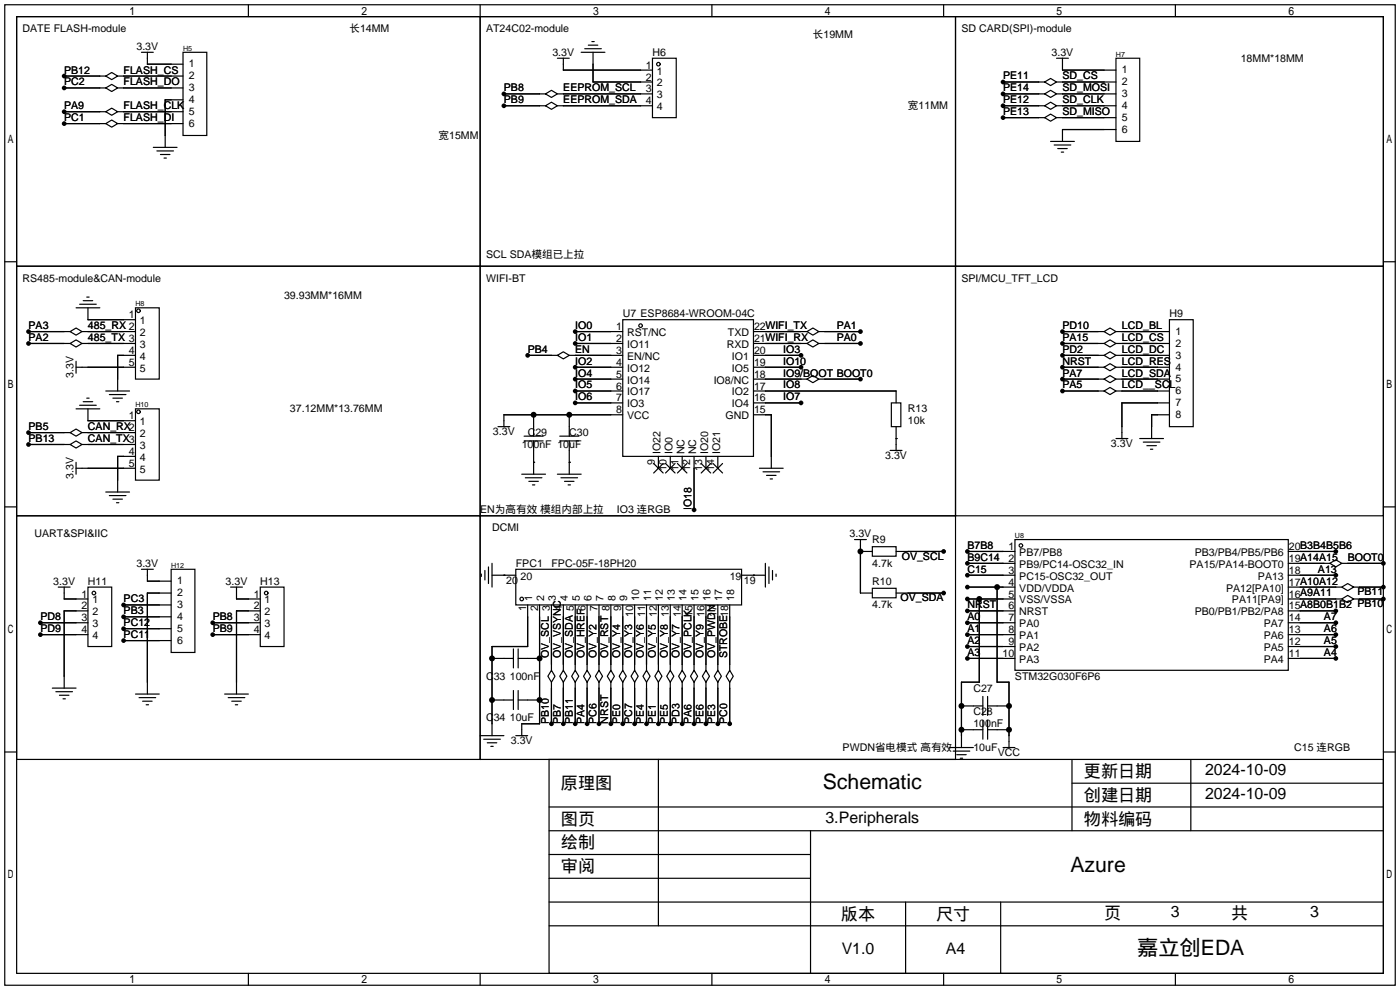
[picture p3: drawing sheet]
<svg xmlns="http://www.w3.org/2000/svg" width="299mm" height="212mm" viewBox="0 0 299 212" stroke-linecap="round" stroke-linejoin="round" font-family="sans-serif">
<defs><g id="words">
<g font-size="4.5">
<text x="175.8" y="168.6">Schematic</text>
<text x="228.8" y="186.3">Azure</text>
<text x="243" y="204.1">嘉立创EDA</text>
</g>
<g font-size="3.7">
<text x="231.6" y="166.1">更新日期</text>
<text x="119.9" y="168.6">原理图</text>
<text x="231.6" y="171.2">创建日期</text>
<text x="119.9" y="176.3">图页</text>
<text x="231.6" y="176.3">物料编码</text>
<text x="119.9" y="181.3">绘制</text>
<text x="119.9" y="186.4">审阅</text>
<text x="179.7" y="196.6">版本</text>
<text x="200" y="196.6">尺寸</text>
<text x="236" y="196.3">页</text>
<text x="263.1" y="196.3">共</text>
</g>
<g font-size="3.4">
<text x="257.6" y="165.7">2024-10-09</text>
<text x="257.6" y="170.8">2024-10-09</text>
<text x="176.4" y="175.9">3.Peripherals</text>
<text x="250.3" y="196">3</text>
<text x="280" y="196">3</text>
<text x="179.9" y="203.8">V1.0</text>
<text x="202.1" y="203.8">A4</text>
</g>
<g font-size="2.3">
<text x="4.8" y="6.8">DATE FLASH-module</text>
<text x="29.2" y="10.6">3.3V</text>
<text x="74.7" y="6.8">长14MM</text>
<text x="103.9" y="6.8">AT24C02-module</text>
<text x="118.1" y="11.9">3.3V</text>
<text x="139.4" y="11.9">H6</text>
<text x="173.7" y="8.1">长19MM</text>
<text x="205.5" y="6.8">SD CARD(SPI)-module</text>
<text x="224.7" y="11.9">3.3V</text>
<text x="13.7" y="15.7">PB12</text>
<text x="26.4" y="15.7">FLASH_CS</text>
<text x="40.4" y="14.4">1</text>
<text x="40.4" y="17">2</text>
<text x="138.1" y="14.7">1</text>
<text x="138.1" y="17.2">2</text>
<text x="140.4" y="15.9">1</text>
<text x="214.4" y="17">PE11</text>
<text x="227.1" y="17">SD_CS</text>
<text x="239.8" y="15.7">1</text>
<text x="265.2" y="13.2">18MM*18MM</text>
<text x="13.7" y="23.3">PA9</text>
<text x="13.7" y="18.3">PC2</text>
<text x="26.4" y="18.3">FLASH_DO</text>
<text x="26.4" y="23.3">FLASH_CLK</text>
<text x="40.4" y="19.5">3</text>
<text x="40.4" y="22">4</text>
<text x="107.7" y="19.5">PB8</text>
<text x="107.7" y="22.1">PB9</text>
<text x="120.4" y="19.5">EEPROM_SCL</text>
<text x="120.4" y="22.1">EEPROM_SDA</text>
<text x="138.1" y="19.8">3</text>
<text x="138.1" y="22.3">4</text>
<text x="140.4" y="18.5">2</text>
<text x="140.4" y="21">3</text>
<text x="140.4" y="23.6">4</text>
<text x="194.1" y="23.3">宽11MM</text>
<text x="214.4" y="19.5">PE14</text>
<text x="214.4" y="22.1">PE12</text>
<text x="227.1" y="19.5">SD_MOSI</text>
<text x="227.1" y="22.1">SD_CLK</text>
<text x="239.8" y="18.2">2</text>
<text x="239.8" y="20.8">3</text>
<text x="239.8" y="23.3">4</text>
<text x="13.7" y="25.9">PC1</text>
<text x="26.4" y="25.9">FLASH_DI</text>
<text x="40.4" y="24.6">5</text>
<text x="40.4" y="27.1">6</text>
<text x="93.7" y="29.7">宽15MM</text>
<text x="214.4" y="24.6">PE13</text>
<text x="227.1" y="24.6">SD_MISO</text>
<text x="239.8" y="25.9">5</text>
<text x="239.8" y="28.4">6</text>
<text x="103.9" y="55.1">SCL SDA模组已上拉</text>
<text x="4.8" y="60.2">RS485-module&amp;CAN-module</text>
<text x="60.7" y="64">39.93MM*16MM</text>
<text x="103.9" y="60.2">WIFI-BT</text>
<text x="205.5" y="60.2">SPI/MCU_TFT_LCD</text>
<text x="6.1" y="70.3">PA3</text>
<text x="18.8" y="70.3">485_RX 2</text>
<text x="27.6" y="68">1</text>
<text x="29.9" y="69.3">1</text>
<text x="29.9" y="71.8">2</text>
<text x="122.9" y="70.3">IO0</text>
<text x="131.7" y="70.6">1</text>
<text x="133.1" y="67.8">U7 ESP8684-WROOM-04C</text>
<text x="134" y="71.8">RST/NC</text>
<text x="155.6" y="71.8">TXD</text>
<text x="161.2" y="70.6">22WIFI_TX</text>
<text x="178.8" y="70.3">PA1</text>
<text x="227.1" y="70.3">PD10</text>
<text x="239.8" y="70.3">LCD_BL</text>
<text x="249.9" y="67.8">H9</text>
<text x="251.2" y="71.6">1</text>
<text x="6.1" y="72.9">PA2</text>
<text x="18.8" y="72.9">485_TX 3</text>
<text x="27.6" y="75.6">4</text>
<text x="29.9" y="74.4">3</text>
<text x="29.9" y="76.9">4</text>
<text x="112.8" y="75.4">PB4</text>
<text x="122.9" y="77.9">IO2</text>
<text x="122.9" y="72.9">IO1</text>
<text x="122.9" y="75.4">EN</text>
<text x="131.7" y="73.1">2</text>
<text x="131.7" y="75.6">3</text>
<text x="134" y="74.4">IO11</text>
<text x="134" y="76.9">EN/NC</text>
<text x="155.3" y="74.4">RXD</text>
<text x="156.4" y="76.9">IO1</text>
<text x="161.2" y="75.6">20</text>
<text x="161.2" y="73.1">21WIFI_RX</text>
<text x="167.4" y="77.9">IO10</text>
<text x="167.4" y="75.4">IO3</text>
<text x="178.8" y="72.9">PA0</text>
<text x="227.1" y="72.9">PA15</text>
<text x="227.1" y="77.9">NRST</text>
<text x="227.1" y="75.4">PD2</text>
<text x="239.8" y="72.9">LCD_CS</text>
<text x="239.8" y="75.4">LCD_DC</text>
<text x="239.8" y="77.9">LCD_RES</text>
<text x="251.2" y="74.1">2</text>
<text x="251.2" y="76.7">3</text>
<text x="15.7" y="80.8" transform="rotate(-90 15.7 80.8)">3.3V</text>
<text x="27.6" y="78.2">5</text>
<text x="29.9" y="79.4">5</text>
<text x="122.9" y="80.5">IO4</text>
<text x="122.9" y="83">IO5</text>
<text x="131.7" y="78.2">4</text>
<text x="131.7" y="80.7">5</text>
<text x="131.7" y="83.3">6</text>
<text x="134" y="79.4">IO12</text>
<text x="134" y="82">IO14</text>
<text x="152.5" y="82">IO8/NC</text>
<text x="156.4" y="79.4">IO5</text>
<text x="161.2" y="83.3">17</text>
<text x="161.2" y="80.7">18</text>
<text x="161.2" y="78.2">19</text>
<text x="167.4" y="80.5">IO9/BOOT BOOT0</text>
<text x="167.4" y="83">IO8</text>
<text x="227.1" y="83">PA5</text>
<text x="227.1" y="80.5">PA7</text>
<text x="239.8" y="80.5">LCD_SDA</text>
<text x="239.8" y="83">LCD__SCL</text>
<text x="251.2" y="79.2">4</text>
<text x="251.2" y="81.7">5</text>
<text x="27.6" y="89.6">1</text>
<text x="62" y="88.1">37.12MM*13.76MM</text>
<text x="122.9" y="85.6">IO6</text>
<text x="131.7" y="85.8">7</text>
<text x="131.7" y="88.3">8</text>
<text x="134" y="84.5">IO17</text>
<text x="134" y="87.1">IO3</text>
<text x="134" y="89.6">VCC</text>
<text x="155.1" y="89.6">GND</text>
<text x="156.4" y="87.1">IO4</text>
<text x="156.4" y="84.5">IO2</text>
<text x="161.2" y="88.3">15</text>
<text x="161.2" y="85.8">16</text>
<text x="167.4" y="85.6">IO7</text>
<text x="194.1" y="88.1">R13</text>
<text x="251.2" y="84.3">6</text>
<text x="251.2" y="86.8">7</text>
<text x="251.2" y="89.4">8</text>
<text x="6.1" y="94.5">PB13</text>
<text x="6.1" y="91.9">PB5</text>
<text x="18.8" y="91.9">CAN_RX2</text>
<text x="18.8" y="94.5">CAN_TX3</text>
<text x="29.9" y="90.9">1</text>
<text x="29.9" y="93.4">2</text>
<text x="29.9" y="96">3</text>
<text x="105.4" y="92.9">3.3V</text>
<text x="111.5" y="95.7">100nF 10uF</text>
<text x="112.8" y="93.2">C29</text>
<text x="121.7" y="93.2">C30</text>
<text x="194.1" y="90.6">10k</text>
<text x="237.4" y="95.5">3.3V</text>
<text x="27.6" y="97.2">4</text>
<text x="27.6" y="99.8">5</text>
<text x="29.9" y="98.5">4</text>
<text x="29.9" y="101">5</text>
<text x="139.9" y="99.4" transform="rotate(-90 139.9 99.4)">9</text>
<text x="141.2" y="97.1" transform="rotate(-90 141.2 97.1)">IO22</text>
<text x="142.5" y="100.7" transform="rotate(-90 142.5 100.7)">10</text>
<text x="143.7" y="97.1" transform="rotate(-90 143.7 97.1)">IO0</text>
<text x="145" y="100.7" transform="rotate(-90 145 100.7)">11</text>
<text x="146.3" y="97.1" transform="rotate(-90 146.3 97.1)">NC</text>
<text x="147.5" y="100.7" transform="rotate(-90 147.5 100.7)">12</text>
<text x="148.8" y="97.1" transform="rotate(-90 148.8 97.1)">NC</text>
<text x="150.1" y="100.7" transform="rotate(-90 150.1 100.7)">13</text>
<text x="151.3" y="97.1" transform="rotate(-90 151.3 97.1)">IO20</text>
<text x="152.6" y="100.7" transform="rotate(-90 152.6 100.7)">14</text>
<text x="153.9" y="97.1" transform="rotate(-90 153.9 97.1)">IO21</text>
<text x="189.2" y="98">3.3V</text>
<text x="15.7" y="102.4" transform="rotate(-90 15.7 102.4)">3.3V</text>
<text x="102.6" y="109.7">EN为高有效 模组内部上拉</text>
<text x="105.2" y="113.5">DCMI</text>
<text x="131.8" y="109.7">IO3 连RGB</text>
<text x="147.8" y="109" transform="rotate(-90 147.8 109)">IO18</text>
<text x="7.4" y="114.8">UART&amp;SPI&amp;IIC</text>
<text x="181.6" y="114.8">3.3V</text>
<text x="186.4" y="116">R9</text>
<text x="192.7" y="119.6">OV_SCL</text>
<text x="206.8" y="119.9">B9C14</text>
<text x="206.8" y="117.3">B7B8</text>
<text x="215.5" y="117.5">1</text>
<text x="217.9" y="118.8">PB7/PB8</text>
<text x="255.4" y="118.8">PB3/PB4/PB5/PB6</text>
<text x="275.5" y="117.5">20B3B4B5B6</text>
<text x="288" y="119.9">BOOT0</text>
<text x="11.4" y="124.9">3.3V</text>
<text x="18.8" y="124.9">H11</text>
<text x="29.2" y="121.1">3.3V</text>
<text x="37.8" y="124.9">1</text>
<text x="48.2" y="124.9">3.3V</text>
<text x="55.6" y="124.9">H13</text>
<text x="108.2" y="124.9">20</text>
<text x="110.2" y="121.1">FPC1</text>
<text x="111.2" y="123.9">20</text>
<text x="117.9" y="121.1">FPC-05F-18PH20</text>
<text x="156" y="123.9">19</text>
<text x="159" y="124.9">19</text>
<text x="186.4" y="124.9">R10</text>
<text x="186.4" y="121.1">4.7k</text>
<text x="206.8" y="122.4">C15</text>
<text x="215.5" y="120.1">2</text>
<text x="215.5" y="122.6">3</text>
<text x="215.5" y="125.2">4</text>
<text x="217.9" y="121.4">PB9/PC14-OSC32_IN</text>
<text x="217.9" y="123.9">PC15-OSC32_OUT</text>
<text x="254.2" y="121.4">PA15/PA14-BOOT0</text>
<text x="268.8" y="123.9">PA13</text>
<text x="275.5" y="125.2">17A10A12</text>
<text x="275.5" y="122.6">18</text>
<text x="275.5" y="120.1">19A14A15</text>
<text x="281.7" y="122.4">A13</text>
<text x="17.4" y="127.7">1</text>
<text x="17.4" y="130.2">2</text>
<text x="19.7" y="129">1</text>
<text x="19.7" y="131.5">2</text>
<text x="26.4" y="131.3">PB3</text>
<text x="26.4" y="128.7">PC3</text>
<text x="37.8" y="127.5">2</text>
<text x="37.8" y="130">3</text>
<text x="54.2" y="127.7">1</text>
<text x="54.2" y="130.2">2</text>
<text x="56.6" y="129">1</text>
<text x="56.6" y="131.5">2</text>
<text x="112.5" y="130.7" transform="rotate(-90 112.5 130.7)">1</text>
<text x="113.7" y="128.3" transform="rotate(-90 113.7 128.3)">1</text>
<text x="115" y="130.7" transform="rotate(-90 115 130.7)">2</text>
<text x="116.3" y="128.3" transform="rotate(-90 116.3 128.3)">2</text>
<text x="118.8" y="128.3" transform="rotate(-90 118.8 128.3)">3</text>
<text x="120.1" y="130.7" transform="rotate(-90 120.1 130.7)">4</text>
<text x="121.4" y="128.3" transform="rotate(-90 121.4 128.3)">4</text>
<text x="123.9" y="128.3" transform="rotate(-90 123.9 128.3)">5</text>
<text x="126.4" y="128.3" transform="rotate(-90 126.4 128.3)">6</text>
<text x="127.7" y="130.7" transform="rotate(-90 127.7 130.7)">7</text>
<text x="129" y="128.3" transform="rotate(-90 129 128.3)">7</text>
<text x="131.5" y="128.3" transform="rotate(-90 131.5 128.3)">8</text>
<text x="132.8" y="130.7" transform="rotate(-90 132.8 130.7)">9</text>
<text x="134.1" y="128.3" transform="rotate(-90 134.1 128.3)">9</text>
<text x="135.3" y="131.9" transform="rotate(-90 135.3 131.9)">10</text>
<text x="136.6" y="128.3" transform="rotate(-90 136.6 128.3)">10</text>
<text x="137.9" y="131.9" transform="rotate(-90 137.9 131.9)">11</text>
<text x="139.1" y="128.3" transform="rotate(-90 139.1 128.3)">11</text>
<text x="140.4" y="131.9" transform="rotate(-90 140.4 131.9)">12</text>
<text x="141.7" y="128.3" transform="rotate(-90 141.7 128.3)">12</text>
<text x="142.9" y="131.9" transform="rotate(-90 142.9 131.9)">13</text>
<text x="144.2" y="128.3" transform="rotate(-90 144.2 128.3)">13</text>
<text x="145.5" y="131.9" transform="rotate(-90 145.5 131.9)">14</text>
<text x="146.8" y="128.3" transform="rotate(-90 146.8 128.3)">14</text>
<text x="148" y="131.9" transform="rotate(-90 148 131.9)">15</text>
<text x="149.3" y="128.3" transform="rotate(-90 149.3 128.3)">15</text>
<text x="150.6" y="131.9" transform="rotate(-90 150.6 131.9)">16</text>
<text x="151.8" y="128.3" transform="rotate(-90 151.8 128.3)">16</text>
<text x="153.1" y="131.9" transform="rotate(-90 153.1 131.9)">17</text>
<text x="154.4" y="128.3" transform="rotate(-90 154.4 128.3)">17</text>
<text x="156.9" y="128.3" transform="rotate(-90 156.9 128.3)">18</text>
<text x="186.4" y="130">4.7k</text>
<text x="192.5" y="128.5">OV_SDA</text>
<text x="206.8" y="130">NRST</text>
<text x="215.5" y="127.7">5</text>
<text x="215.5" y="130.2">6</text>
<text x="217.9" y="126.4">VDD/VDDA</text>
<text x="217.9" y="129">VSS/VSSA</text>
<text x="217.9" y="131.5">NRST</text>
<text x="255.4" y="131.5">PB0/PB1/PB2/PA8</text>
<text x="262" y="126.4">PA12[PA10]</text>
<text x="263.3" y="129">PA11[PA9]</text>
<text x="275.5" y="130.2">15A8B0B1B2 PB10</text>
<text x="275.5" y="127.7">16A9A11</text>
<text x="290.1" y="127.2">PB11</text>
<text x="8.6" y="132.6">PD8</text>
<text x="8.6" y="135.1">PD9</text>
<text x="17.4" y="132.8">3</text>
<text x="17.4" y="135.3">4</text>
<text x="19.7" y="134.1">3</text>
<text x="19.7" y="136.6">4</text>
<text x="26.4" y="133.8">PC12</text>
<text x="26.4" y="136.4">PC11</text>
<text x="37.8" y="132.5">4</text>
<text x="37.8" y="135.1">5</text>
<text x="37.8" y="137.6">6</text>
<text x="45.5" y="132.6">PB8</text>
<text x="45.5" y="135.1">PB9</text>
<text x="54.2" y="132.8">3</text>
<text x="54.2" y="135.3">4</text>
<text x="56.6" y="134.1">3</text>
<text x="56.6" y="136.6">4</text>
<text x="206.8" y="137.6">A2</text>
<text x="206.8" y="135.1">A1</text>
<text x="206.8" y="132.6">A0</text>
<text x="215.5" y="132.8">7</text>
<text x="215.5" y="135.3">8</text>
<text x="215.5" y="137.9">9</text>
<text x="217.9" y="134.1">PA0</text>
<text x="217.9" y="136.6">PA1</text>
<text x="270.1" y="136.6">PA6</text>
<text x="270.1" y="134.1">PA7</text>
<text x="275.5" y="137.9">12</text>
<text x="275.5" y="135.3">13</text>
<text x="275.5" y="132.8">14</text>
<text x="283" y="135.1">A6</text>
<text x="283" y="132.6">A7</text>
<text x="283" y="137.6">A5</text>
<text x="117.3" y="140.7" transform="rotate(-90 117.3 140.7)">OV_SCL 3</text>
<text x="119.9" y="140.7" transform="rotate(-90 119.9 140.7)">OV_VSYNC</text>
<text x="122.4" y="140.7" transform="rotate(-90 122.4 140.7)">OV_SDA 5</text>
<text x="124.9" y="140.7" transform="rotate(-90 124.9 140.7)">OV_HREF6</text>
<text x="127.5" y="140.7" transform="rotate(-90 127.5 140.7)">OV_Y2</text>
<text x="130" y="140.7" transform="rotate(-90 130 140.7)">OV_RST 8</text>
<text x="132.6" y="140.7" transform="rotate(-90 132.6 140.7)">OV_Y4</text>
<text x="135.1" y="140.7" transform="rotate(-90 135.1 140.7)">OV_Y3</text>
<text x="137.6" y="140.7" transform="rotate(-90 137.6 140.7)">OV_Y6</text>
<text x="140.2" y="140.7" transform="rotate(-90 140.2 140.7)">OV_Y5</text>
<text x="142.7" y="140.7" transform="rotate(-90 142.7 140.7)">OV_Y8</text>
<text x="145.3" y="140.7" transform="rotate(-90 145.3 140.7)">OV_Y7</text>
<text x="147.8" y="140.7" transform="rotate(-90 147.8 140.7)">OV_PCLK</text>
<text x="150.3" y="140.7" transform="rotate(-90 150.3 140.7)">OV_Y9</text>
<text x="152.9" y="140.7" transform="rotate(-90 152.9 140.7)">OV_PWDN</text>
<text x="155.4" y="140.7" transform="rotate(-90 155.4 140.7)">STROBE18</text>
<text x="206.8" y="140.2">A3</text>
<text x="214.3" y="140.4">10</text>
<text x="217.9" y="139.1">PA2</text>
<text x="217.9" y="141.7">PA3</text>
<text x="270.1" y="141.7">PA4</text>
<text x="270.1" y="139.1">PA5</text>
<text x="275.5" y="140.4">11</text>
<text x="283" y="140.2">A4</text>
<text x="103.9" y="145.3">C33</text>
<text x="109" y="145.3">100nF</text>
<text x="208" y="147.8">C27</text>
<text x="216.9" y="145.3">STM32G030F6P6</text>
<text x="103.9" y="154.1">C34</text>
<text x="109" y="154.1">10uF</text>
<text x="117.3" y="154.7" transform="rotate(-90 117.3 154.7)">PB10</text>
<text x="119.9" y="154.7" transform="rotate(-90 119.9 154.7)">PB7</text>
<text x="122.4" y="154.7" transform="rotate(-90 122.4 154.7)">PB11</text>
<text x="124.9" y="154.7" transform="rotate(-90 124.9 154.7)">PA4</text>
<text x="127.5" y="154.7" transform="rotate(-90 127.5 154.7)">PC6</text>
<text x="130" y="154.7" transform="rotate(-90 130 154.7)">NRST</text>
<text x="132.6" y="154.7" transform="rotate(-90 132.6 154.7)">PE0</text>
<text x="135.1" y="154.7" transform="rotate(-90 135.1 154.7)">PC7</text>
<text x="137.6" y="154.7" transform="rotate(-90 137.6 154.7)">PE4</text>
<text x="140.2" y="154.7" transform="rotate(-90 140.2 154.7)">PE1</text>
<text x="142.7" y="154.7" transform="rotate(-90 142.7 154.7)">PE5</text>
<text x="145.3" y="154.7" transform="rotate(-90 145.3 154.7)">PD3</text>
<text x="147.8" y="154.7" transform="rotate(-90 147.8 154.7)">PA6</text>
<text x="150.3" y="154.7" transform="rotate(-90 150.3 154.7)">PE6</text>
<text x="152.9" y="154.7" transform="rotate(-90 152.9 154.7)">PE3</text>
<text x="155.4" y="154.7" transform="rotate(-90 155.4 154.7)">PC0</text>
<text x="208" y="155.4">100nF</text>
<text x="208" y="152.9">C28</text>
<text x="109.2" y="159">3.3V</text>
<text x="180.1" y="160.5">PWDN省电模式 高有效</text>
<text x="208" y="160.5">10uF</text>
<text x="213.3" y="161.5">VCC</text>
<text x="276.6" y="160.5">C15 连RGB</text>
</g>
<g font-size="1.5">
<text x="39.1" y="10.8">H5</text>
<text x="238.5" y="12.1">H7</text>
<text x="29" y="65.4">H8</text>
<text x="29" y="87">H10</text>
<text x="216.9" y="114.9">U8</text>
<text x="36.6" y="121.3">H12</text>
</g>
</g></defs>
<g fill="#000">
<circle cx="13.7" cy="18.8" r=".51"/>
<circle cx="13.7" cy="16.3" r=".51"/>
<circle cx="214.4" cy="17.5" r=".51"/>
<circle cx="13.7" cy="23.9" r=".51"/>
<circle cx="13.7" cy="26.4" r=".51"/>
<circle cx="107.7" cy="22.6" r=".51"/>
<circle cx="107.7" cy="20.1" r=".51"/>
<circle cx="214.4" cy="25.1" r=".51"/>
<circle cx="214.4" cy="22.6" r=".51"/>
<circle cx="214.4" cy="20.1" r=".51"/>
<circle cx="6.1" cy="70.9" r=".51"/>
<circle cx="6.1" cy="73.4" r=".51"/>
<circle cx="112.8" cy="75.9" r=".51"/>
<circle cx="122.9" cy="73.4" r=".51"/>
<circle cx="122.9" cy="70.9" r=".51"/>
<circle cx="122.9" cy="78.5" r=".51"/>
<circle cx="171.2" cy="75.9" r=".51"/>
<circle cx="171.2" cy="78.5" r=".51"/>
<circle cx="183.9" cy="70.9" r=".51"/>
<circle cx="183.9" cy="73.4" r=".51"/>
<circle cx="227.1" cy="70.9" r=".51"/>
<circle cx="227.1" cy="75.9" r=".51"/>
<circle cx="227.1" cy="73.4" r=".51"/>
<circle cx="227.1" cy="78.5" r=".51"/>
<circle cx="6.1" cy="92.5" r=".51"/>
<circle cx="6.1" cy="95" r=".51"/>
<circle cx="114" cy="88.6" r=".63"/>
<circle cx="121.7" cy="88.6" r=".63"/>
<circle cx="122.9" cy="86.1" r=".51"/>
<circle cx="122.9" cy="83.6" r=".51"/>
<circle cx="122.9" cy="81" r=".51"/>
<circle cx="171.2" cy="86.1" r=".51"/>
<circle cx="183.9" cy="81" r=".51"/>
<circle cx="227.1" cy="83.6" r=".51"/>
<circle cx="227.1" cy="81" r=".51"/>
<circle cx="148.3" cy="109" r=".51"/>
<circle cx="183.9" cy="117.9" r=".63"/>
<circle cx="201.7" cy="117.9" r=".51"/>
<circle cx="206.8" cy="117.9" r=".51"/>
<circle cx="285.5" cy="117.9" r=".51"/>
<circle cx="8.6" cy="135.6" r=".51"/>
<circle cx="8.6" cy="133.1" r=".51"/>
<circle cx="26.4" cy="129.3" r=".51"/>
<circle cx="26.4" cy="131.8" r=".51"/>
<circle cx="26.4" cy="134.4" r=".51"/>
<circle cx="26.4" cy="136.9" r=".51"/>
<circle cx="45.5" cy="135.6" r=".51"/>
<circle cx="45.5" cy="133.1" r=".51"/>
<circle cx="201.7" cy="126.7" r=".51"/>
<circle cx="206.8" cy="120.4" r=".51"/>
<circle cx="206.8" cy="125.5" r=".51"/>
<circle cx="206.8" cy="138.2" r=".51"/>
<circle cx="206.8" cy="135.6" r=".51"/>
<circle cx="206.8" cy="122.9" r=".51"/>
<circle cx="206.8" cy="133.1" r=".51"/>
<circle cx="206.8" cy="128" r=".51"/>
<circle cx="206.8" cy="130.6" r=".51"/>
<circle cx="209.3" cy="128" r=".63"/>
<circle cx="213.1" cy="125.5" r=".63"/>
<circle cx="285.5" cy="122.9" r=".51"/>
<circle cx="285.5" cy="135.6" r=".51"/>
<circle cx="285.5" cy="138.2" r=".51"/>
<circle cx="285.5" cy="133.1" r=".51"/>
<circle cx="285.5" cy="130.6" r=".51"/>
<circle cx="295.7" cy="120.4" r=".51"/>
<circle cx="295.7" cy="125.5" r=".51"/>
<circle cx="295.7" cy="128" r=".51"/>
<circle cx="105.2" cy="149.6" r=".63"/>
<circle cx="105.2" cy="140.7" r=".63"/>
<circle cx="115.3" cy="149.6" r=".63"/>
<circle cx="115.3" cy="140.7" r=".63"/>
<circle cx="117.9" cy="154.7" r=".51"/>
<circle cx="120.4" cy="154.7" r=".51"/>
<circle cx="122.9" cy="154.7" r=".51"/>
<circle cx="125.5" cy="154.7" r=".51"/>
<circle cx="128" cy="154.7" r=".51"/>
<circle cx="130.6" cy="154.7" r=".51"/>
<circle cx="133.1" cy="154.7" r=".51"/>
<circle cx="135.6" cy="154.7" r=".51"/>
<circle cx="138.2" cy="154.7" r=".51"/>
<circle cx="140.7" cy="154.7" r=".51"/>
<circle cx="143.3" cy="154.7" r=".51"/>
<circle cx="145.8" cy="154.7" r=".51"/>
<circle cx="148.3" cy="154.7" r=".51"/>
<circle cx="150.9" cy="154.7" r=".51"/>
<circle cx="153.4" cy="154.7" r=".51"/>
<circle cx="156" cy="154.7" r=".51"/>
<circle cx="205.5" cy="150.9" r=".63"/>
<circle cx="205.5" cy="156" r=".63"/>
<circle cx="206.8" cy="140.7" r=".51"/>
<circle cx="215.6" cy="150.9" r=".63"/>
<circle cx="215.6" cy="156" r=".63"/>
<circle cx="285.5" cy="140.7" r=".51"/>
</g>
<g fill="none" stroke="#000" stroke-width=".25">
<path d="M1 1h297.2v209.6h-297.2zM3.6 3.6h292.1v204.4h-292.1zM3.6 3.6h99v53.3h-99zM13.7 16.3h8.9M13.7 18.8h8.9M22.6 16.3l1.3-.8 1.2 .8-1.2 .7zM22.6 18.8l1.3-.8 1.2 .8-1.2 .8zM25.1 16.3h14M25.1 18.8h14M30.2 11.2h2.6M31.5 11.2v2.5h7.6M39.1 11.2h5.1v17.8h-5.1z"/>
<path d="M53.1 1v2.6M102.6 3.6h101.6v53.3h-101.6zM102.6 1v2.6M119.1 12.4h2.6M120.4 12.4v2.6h19M124.2 11.2h5.1M125 10.4h3.5M125.7 9.7h2.1M126.5 8.9h.5M126.7 11.2v6.3h12.7M139.4 12.4h5.1v12.7h-5.1zM152.1 1v2.6"/>
<path d="M201.7 1v2.6M204.2 3.6h91.5v53.3h-91.5zM214.4 17.5h8.9M223.3 17.5l1.2-.7 1.3 .7-1.3 .8zM225.8 17.5h12.7M225.8 12.4h2.5M227.1 12.4v2.6h11.4M238.5 12.4h5.1v17.8h-5.1zM251.2 1v2.6M13.7 23.9h8.9M13.7 26.4h8.9M22.6 23.9l1.3-.8 1.2 .8-1.2 .7z"/>
<path d="M22.6 26.4l1.3-.7 1.2 .7-1.2 .8zM25.1 23.9h14M25.1 26.4h14M32.8 31.5h5M33.5 32.3h3.6M34.3 33h2M35.1 33.8h.5M39.1 21.3h-3.8v10.2M107.7 20.1h8.9M107.7 22.6h8.9M116.6 20.1l1.3-.8 1.2 .8-1.2 .7zM116.6 22.6l1.3-.8 1.2 .8-1.2 .8z"/>
<path d="M119.1 20.1h20.3M119.1 22.6h20.3M214.4 20.1h8.9M214.4 22.6h8.9M214.4 25.1h8.9M223.3 20.1l1.2-.8 1.3 .8-1.3 .7zM223.3 22.6l1.2-.8 1.3 .8-1.3 .8zM223.3 25.1l1.2-.7 1.3 .7-1.3 .8zM224.5 30.2h5.1M225.3 31h3.6M225.8 20.1h12.7M225.8 22.6h12.7"/>
<path d="M225.8 25.1h12.7M226.1 31.8h2M226.8 32.5h.5M238.5 27.7h-11.4v2.5M1 55.9h2.6M3.6 56.9h99v53.3h-99zM102.6 56.9h101.6v53.3h-101.6zM204.2 56.9h91.5v53.3h-91.5zM295.7 55.9h2.5M6.1 70.9h8.9M6.1 73.4h8.9M15 70.9l1.3-.8 1.2 .8-1.2 .7z"/>
<path d="M15 73.4l1.3-.8 1.2 .8-1.2 .8zM16.3 78.5h12.7M16.3 65.8h5M16.3 77.2v2.6M17 65h3.6M17.5 70.9h11.5M17.5 73.4h11.5M17.8 64.3h2M18.5 63.5h.5M18.8 65.8v2.5h10.2M29 65.8h5v15.2h-5zM29 75.9h-3.9v7.7"/>
<path d="M112.8 75.9h6.3M119.1 75.9l1.3-.7 1.3 .7-1.3 .8zM121.7 75.9h11.4M122.9 70.9h10.2M122.9 73.4h10.2M122.9 78.5h10.2M133.1 68.3h27.9v29.2h-27.9zM161 70.9h11.5M161 73.4h11.5M161 75.9h10.2M161 78.5h10.2M172.5 70.9l1.2-.8 1.3 .8-1.3 .7z"/>
<path d="M172.5 73.4l1.2-.8 1.3 .8-1.3 .8zM175 70.9h8.9M175 73.4h8.9M227.1 70.9h8.9M227.1 73.4h8.9M227.1 75.9h8.9M227.1 78.5h8.9M236 70.9l1.2-.8 1.3 .8-1.3 .7zM236 73.4l1.2-.8 1.3 .8-1.3 .8zM236 75.9l1.2-.7 1.3 .7-1.3 .8zM236 78.5l1.2-.8 1.3 .8-1.3 .7zM238.5 70.9h11.4"/>
<path d="M238.5 73.4h11.4M238.5 75.9h11.4M238.5 78.5h11.4M249.9 68.3h5.1v22.9h-5.1zM6.1 92.5h8.9M6.1 95h8.9M15 92.5l1.3-.8 1.2 .8-1.2 .7zM15 95l1.3-.8 1.2 .8-1.2 .8zM16.3 87.4h5M16.3 98.8v2.5M17 86.6h3.6M17.5 92.5h11.5"/>
<path d="M17.5 95h11.5M17.8 85.9h2M18.5 85.1h.5M18.8 87.4v2.5h10.2M22.6 83.6h5.1M23.4 84.3h3.5M24.1 85.1h2.1M24.9 85.9h.5M29 87.4h5v15.2h-5zM29 97.5h-3.9v7.7M106.4 91.2h2.6M112 94.2h4.1"/>
<path d="M112 93.2h4.1M114 98.8h.1M114 88.6v4.6M114 94.2v7.1M119.6 94.2h4.1M119.6 93.2h4.1M121.7 98.8h.1M121.7 88.6v4.6M121.7 94.2v7.1M122.9 83.6h10.2M122.9 81h10.2M122.9 86.1h10.2"/>
<path d="M133.1 88.6h-25.4v2.6M139.7 99.1l2 2M140.7 97.5v2.6M141.7 99.1l-2 2M142.2 99.1l2.1 2M143.3 97.5v2.6M144.3 99.1l-2.1 2M144.8 99.1l2 2M145.8 97.5v2.6M146.8 99.1l-2 2M148.3 97.5v11.5M149.9 99.1l2 2"/>
<path d="M150.9 97.5v2.6M151.9 99.1l-2 2M152.4 99.1l2 2M153.4 97.5v2.6M154.4 99.1l-2 2M161 83.6h30.5v2.5M161 81h11.5M161 86.1h10.2M161 88.6h3.8v11.5M172.5 81l1.2-.7 1.3 .7-1.3 .8zM175 81h8.9M190.2 96.3h2.6"/>
<path d="M190.5 86.1h2v5.1h-2zM191.5 93.7h.1M191.5 91.2v5.1M227.1 83.6h8.9M227.1 81h8.9M236 81l1.2-.7 1.3 .7-1.3 .8zM236 83.6l1.2-.8 1.3 .8-1.3 .7zM238.5 83.6h11.4M238.5 81h11.4M238.5 93.7h2.5M243.6 93.7h5.1M244.3 94.5h3.6"/>
<path d="M245.1 95.2h2M245.9 96h.5M249.9 86.1h-10.1v7.6M249.9 88.6h-3.8v5.1M1 108.3h2.6M3.6 110.2h99v52.1h-99zM16.3 100.1h12.7M22.6 105.2h5.1M23.4 105.9h3.5M24.1 106.7h2.1M24.9 107.4h.5M102.6 110.2h101.6v52.1h-101.6z"/>
<path d="M111.5 101.3h5.1M112.3 102.1h3.5M113 102.9h2.1M113.8 103.6h.5M119.1 101.3h5.1M119.9 102.1h3.5M120.6 102.9h2.1M121.4 103.6h.5M162.3 100.1h5.1M163.1 100.8h3.5M163.8 101.6h2.1M164.6 102.4h.5"/>
<path d="M182.6 115.3h2.6M183.9 115.3v11.4h2.5M183.9 117.9h2.5M186.4 116.8h5.1v2.1h-5.1zM191.5 117.9h10.2M206.8 117.9h10.1M216.9 115.3h58.4v28h-58.4zM275.3 117.9h10.2M295.7 108.3h2.5M8.6 133.1h10.2M8.6 135.6h10.2M12.4 125.5h2.6"/>
<path d="M13.7 125.5v2.5h5.1M18.8 125.5h5.1v12.7h-5.1zM18.8 130.6h-5.1v16.5M26.4 131.8h10.2M26.4 134.4h10.2M26.4 136.9h10.2M26.4 129.3h10.2M30.2 121.7h2.6M31.5 121.7v2.5h5.1M36.6 121.7h5.1v17.7h-5.1zM36.6 126.7h-5.1v21.6M45.5 133.1h10.1"/>
<path d="M45.5 135.6h10.1M49.3 125.5h2.5M50.5 125.5v2.5h5.1M55.6 125.5h5.1v12.7h-5.1zM55.6 130.6h-5.1v17.7M102.9 122.7v.5M103.6 121.9v2.1M104.4 121.2v3.5M105.2 122.9h5M105.2 120.4v5.1M107.7 122.9h.1M109.7 138.7v4"/>
<path d="M110.2 121.7h48.3v7.6h-48.3zM110.7 138.7v4M112.8 129.3v8.9h-7.6v19M115.3 129.3v25.4h-3.8v2.5M117.9 129.3v14M120.4 129.3v14M122.9 129.3v14M125.5 129.3v14M128 129.3v14M130.6 129.3v14M133.1 129.3v14M135.6 129.3v14"/>
<path d="M138.2 129.3v14M140.7 129.3v14M143.3 129.3v14M145.8 129.3v14M148.3 129.3v14M150.9 129.3v14M153.4 129.3v14M156 129.3v14M158.5 122.9h5.1M161 122.9h.1M163.6 120.4v5.1M164.3 121.2v3.5"/>
<path d="M165.1 121.9v2.1M165.9 122.7v.5M186.4 125.7h5.1v2.1h-5.1zM191.5 126.7h10.2M206.8 122.9h10.1M206.8 128h10.1M206.8 130.6h10.1M206.8 133.1h10.1M206.8 135.6h10.1M206.8 125.5h10.1M206.8 138.2h10.1M206.8 120.4h10.1"/>
<path d="M209.3 128v17.8h-3.8v14M213.1 125.5v20.3h2.5v14M275.3 122.9h10.2M275.3 128h11.5M275.3 130.6h10.2M275.3 133.1h10.2M275.3 135.6h10.2M275.3 125.5h11.5M275.3 138.2h10.2M275.3 120.4h8.9M284.2 120.4l1.3-.8 1.3 .8-1.3 .8zM286.8 125.5l1.2-.8 1.3 .8-1.3 .7z"/>
<path d="M286.8 128l1.2-.7 1.3 .7-1.3 .8zM286.8 120.4h8.9M289.3 128h6.4M289.3 125.5h6.4M11.2 147.1h5.1M11.9 147.8h3.6M12.7 148.6h2M13.5 149.4h.5M29 148.3h5M29.7 149.1h3.6M30.5 149.9h2M31.2 150.6h.5"/>
<path d="M48 148.3h5.1M48.8 149.1h3.5M49.5 149.9h2.1M50.3 150.6h.5M102.6 157.2h5.1M103.4 158h3.5M104.1 158.8h2.1M104.9 159.5h.5M105.2 140.7h4.5M105.2 149.6h4.5M109.7 147.6v4M110.2 157.2h2.6"/>
<path d="M110.7 140.7h4.6M110.7 147.6v4M110.7 149.6h4.6M117.9 143.3l.7 1.2-.7 1.3-.8-1.3zM117.9 145.8v8.9M120.4 143.3l.8 1.2-.8 1.3-.8-1.3zM120.4 145.8v8.9M122.9 143.3l.8 1.2-.8 1.3-.7-1.3zM122.9 145.8v8.9M125.5 143.3l.7 1.2-.7 1.3-.8-1.3zM125.5 145.8v8.9M128 143.3l.8 1.2-.8 1.3-.7-1.3z"/>
<path d="M128 145.8v8.9M130.6 143.3l.7 1.2-.7 1.3-.8-1.3zM130.6 145.8v8.9M133.1 143.3l.8 1.2-.8 1.3-.8-1.3zM133.1 145.8v8.9M135.6 143.3l.8 1.2-.8 1.3-.7-1.3zM135.6 145.8v8.9M138.2 143.3l.7 1.2-.7 1.3-.8-1.3zM138.2 145.8v8.9M140.7 143.3l.8 1.2-.8 1.3-.7-1.3zM140.7 145.8v8.9M143.3 143.3l.7 1.2-.7 1.3-.8-1.3z"/>
<path d="M143.3 145.8v8.9M145.8 143.3l.8 1.2-.8 1.3-.8-1.3zM145.8 145.8v8.9M148.3 143.3l.8 1.2-.8 1.3-.7-1.3zM148.3 145.8v8.9M150.9 143.3l.7 1.2-.7 1.3-.8-1.3zM150.9 145.8v8.9M153.4 143.3l.8 1.2-.8 1.3-.7-1.3zM153.4 145.8v8.9M156 143.3l.7 1.2-.7 1.3-.8-1.3zM156 145.8v8.9M202.9 159.8h5.1"/>
<path d="M205.5 150.9h4.6M205.5 156h4.6M206.8 140.7h10.1M210.1 148.8v4.1M210.1 153.9v4.1M211.1 148.8v4.1M211.1 153.9v4.1M211.1 150.9h4.5M211.1 156h4.5M214.4 159.8h2.5M275.3 140.7h10.2M1 160.7h2.6"/>
<path d="M117.3 162.3h178.4v45.7h-178.4zM117.3 177.5h178.4M117.3 172.5h178.4M140.7 162.3v35.6M173.2 177.5v30.5M203.7 160.5h3.6M204.5 161.3h2M205.2 162.1h.5M229.1 162.3v15.2M229.1 167.4h66.6M254.5 162.3v15.2M295.7 160.7h2.5"/>
<path d="M117.3 182.6h55.9M117.3 197.9h178.4M117.3 192.8h178.4M117.3 187.7h55.9M193.5 192.8v15.2M213.9 192.8v15.2M53.1 208v2.6M102.6 208v2.6M152.1 208v2.6M201.7 208v2.6M251.2 208v2.6"/>
<circle cx="140.7" cy="13.7" r=".38"/>
<circle cx="29.6" cy="66.4" r=".38"/>
<circle cx="136.9" cy="69.6" r=".38"/>
<circle cx="29.6" cy="88" r=".38"/>
<circle cx="218.2" cy="116.6" r=".38"/>
<circle cx="20.1" cy="126.7" r=".38"/>
<circle cx="56.9" cy="126.7" r=".38"/>
<circle cx="111.5" cy="128" r=".38"/>
</g>
<use href="#words"/>
</svg>
